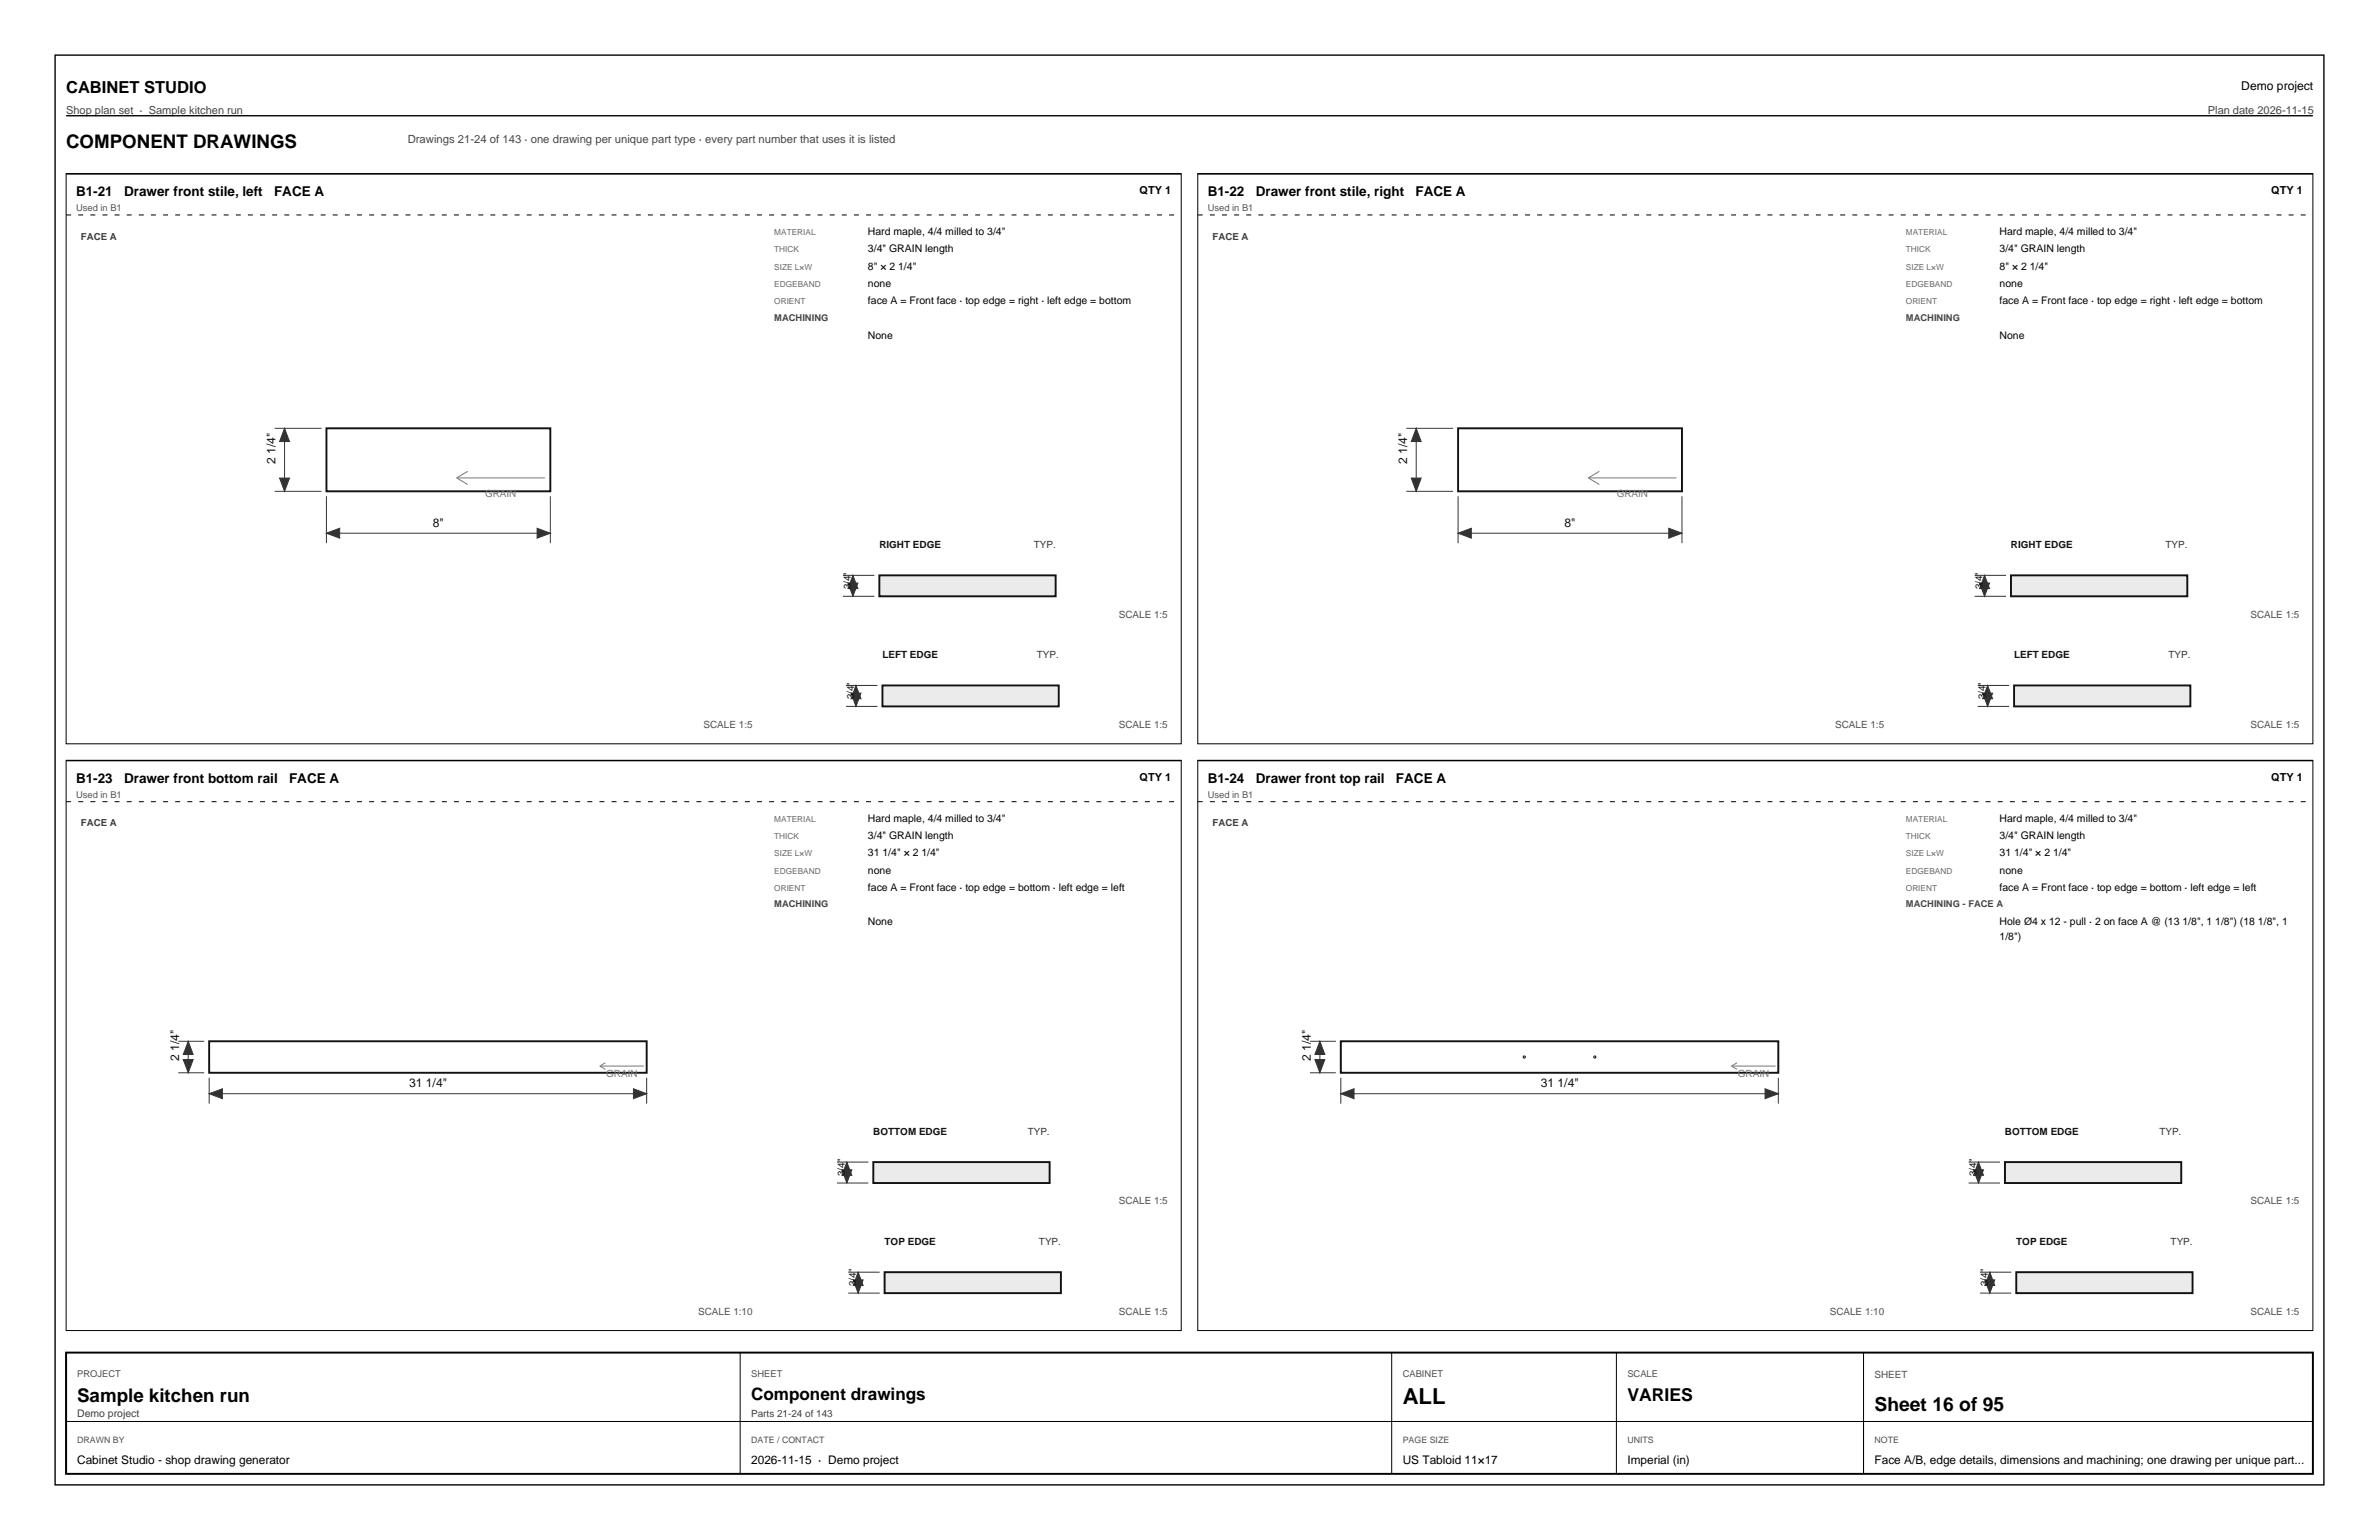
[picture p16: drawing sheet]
<svg xmlns="http://www.w3.org/2000/svg" width="432mm" height="279mm" viewBox="0 0 432 279" stroke-linecap="round" stroke-linejoin="round" font-family="sans-serif">
<defs><g id="words">
<text font-size="4" x="254.6" y="254.8">ALL</text>
<text font-size="3.5" x="340.2" y="256">Sheet 16 of 95</text>
<g font-size="3.4">
<text x="12" y="26.9">COMPONENT DRAWINGS</text>
<text x="14" y="254.3">Sample kitchen run</text>
</g>
<text font-size="3.2" x="295.4" y="254.1">VARIES</text>
<text font-size="3.1" x="136.3" y="254">Component drawings</text>
<text font-size="3" x="12" y="16.9">CABINET STUDIO</text>
<g font-size="2.5">
<text x="13.8" y="35.6">B1-21</text>
<text x="22.5" y="35.6">Drawer front stile, left</text>
<text x="49.7" y="35.6">FACE A</text>
<text x="219.2" y="35.6">B1-22</text>
<text x="227.9" y="35.6">Drawer front stile, right</text>
<text x="256.9" y="35.6">FACE A</text>
<text x="13.8" y="142">B1-23</text>
<text x="22.5" y="142">Drawer front bottom rail</text>
<text x="52.5" y="142">FACE A</text>
<text x="219.2" y="142">B1-24</text>
<text x="227.9" y="142">Drawer front top rail</text>
<text x="253.4" y="142">FACE A</text>
</g>
<text font-size="2.2" x="406.8" y="16.3">Demo project</text>
<g font-size="2.2" fill="#111">
<text x="50" y="84.2" transform="rotate(-90 50 84.2)">2 1/4&quot;</text>
<text x="255.4" y="84.2" transform="rotate(-90 255.4 84.2)">2 1/4&quot;</text>
<text x="78.6" y="95.5">8&quot;</text>
<text x="284" y="95.5">8&quot;</text>
<text x="32.5" y="192.5" transform="rotate(-90 32.5 192.5)">2 1/4&quot;</text>
<text x="74.2" y="197.2">31 1/4&quot;</text>
<text x="237.9" y="192.5" transform="rotate(-90 237.9 192.5)">2 1/4&quot;</text>
<text x="279.6" y="197.2">31 1/4&quot;</text>
</g>
<text font-size="2.1" fill="#464646" x="74" y="25.9">Drawings 21-24 of 143 · one drawing per unique part type · every part number that uses it is listed</text>
<g font-size="2.1">
<text x="14" y="265.6">Cabinet Studio - shop drawing generator</text>
<text x="136.3" y="265.6">2026-11-15 · Demo project</text>
<text x="254.6" y="265.6">US Tabloid 11×17</text>
<text x="295.4" y="265.6">Imperial (in)</text>
<text x="340.2" y="265.6">Face A/B, edge details, dimensions and machining; one drawing per unique part...</text>
</g>
<g font-size="2" fill="#464646">
<text x="12" y="20.7">Shop plan set · Sample kitchen run</text>
<text x="400.7" y="20.7">Plan date 2026-11-15</text>
</g>
<g font-size="2">
<text x="206.8" y="35.2">QTY 1</text>
<text x="412.2" y="35.2">QTY 1</text>
<text x="206.8" y="141.6">QTY 1</text>
<text x="412.2" y="141.6">QTY 1</text>
</g>
<g font-size="1.9">
<text x="157.5" y="42.6">Hard maple, 4/4 milled to 3/4&quot;</text>
<text x="157.5" y="45.8">3/4&quot; GRAIN length</text>
<text x="362.9" y="42.6">Hard maple, 4/4 milled to 3/4&quot;</text>
<text x="362.9" y="45.8">3/4&quot; GRAIN length</text>
<text x="157.5" y="48.9">8&quot; × 2 1/4&quot;</text>
<text x="157.5" y="52.1">none</text>
<text x="362.9" y="48.9">8&quot; × 2 1/4&quot;</text>
<text x="362.9" y="52.1">none</text>
<text x="157.5" y="55.2">face A = Front face · top edge = right · left edge = bottom</text>
<text x="362.9" y="55.2">face A = Front face · top edge = right · left edge = bottom</text>
<text x="157.5" y="61.4">None</text>
<text x="362.9" y="61.4">None</text>
<text x="157.5" y="149.1">Hard maple, 4/4 milled to 3/4&quot;</text>
<text x="362.9" y="149.1">Hard maple, 4/4 milled to 3/4&quot;</text>
<text x="157.5" y="152.2">3/4&quot; GRAIN length</text>
<text x="157.5" y="155.4">31 1/4&quot; × 2 1/4&quot;</text>
<text x="362.9" y="152.2">3/4&quot; GRAIN length</text>
<text x="362.9" y="155.4">31 1/4&quot; × 2 1/4&quot;</text>
<text x="157.5" y="158.5">none</text>
<text x="157.5" y="161.7">face A = Front face · top edge = bottom · left edge = left</text>
<text x="362.9" y="158.5">none</text>
<text x="362.9" y="161.7">face A = Front face · top edge = bottom · left edge = left</text>
<text x="157.5" y="167.9">None</text>
<text x="362.9" y="167.9">Hole Ø4 x 12 - pull · 2 on face A @ (13 1/8&quot;, 1 1/8&quot;) (18 1/8&quot;, 1</text>
<text x="362.9" y="170.5">1/8&quot;)</text>
</g>
<text font-size="1.9" fill="#404040" x="14" y="257.1">Demo project</text>
<g font-size="1.8" fill="#3c3c3c">
<text x="14.7" y="43.5">FACE A</text>
<text x="220.1" y="43.5">FACE A</text>
<text x="14.7" y="149.9">FACE A</text>
<text x="220.1" y="149.9">FACE A</text>
</g>
<g font-size="1.8" fill="#777">
<text x="88" y="90.1">GRAIN</text>
<text x="293.4" y="90.1">GRAIN</text>
<text x="110" y="195.4">GRAIN</text>
<text x="315.4" y="195.4">GRAIN</text>
</g>
<g font-size="1.8" fill="#111">
<text x="159.6" y="99.4">RIGHT EDGE</text>
<text x="365" y="99.4">RIGHT EDGE</text>
<text x="154.4" y="106.9" transform="rotate(-90 154.4 106.9)">3/4&quot;</text>
<text x="359.8" y="106.9" transform="rotate(-90 359.8 106.9)">3/4&quot;</text>
<text x="160.2" y="119.4">LEFT EDGE</text>
<text x="365.6" y="119.4">LEFT EDGE</text>
<text x="155" y="126.9" transform="rotate(-90 155 126.9)">3/4&quot;</text>
<text x="360.4" y="126.9" transform="rotate(-90 360.4 126.9)">3/4&quot;</text>
<text x="158.5" y="205.9">BOTTOM EDGE</text>
<text x="363.9" y="205.9">BOTTOM EDGE</text>
<text x="153.4" y="213.4" transform="rotate(-90 153.4 213.4)">3/4&quot;</text>
<text x="358.8" y="213.4" transform="rotate(-90 358.8 213.4)">3/4&quot;</text>
<text x="160.6" y="225.8">TOP EDGE</text>
<text x="366" y="225.8">TOP EDGE</text>
<text x="155.4" y="233.3" transform="rotate(-90 155.4 233.3)">3/4&quot;</text>
<text x="360.8" y="233.3" transform="rotate(-90 360.8 233.3)">3/4&quot;</text>
</g>
<g font-size="1.8" fill="#333">
<text x="187.6" y="99.4">TYP.</text>
<text x="393" y="99.4">TYP.</text>
<text x="188.2" y="119.4">TYP.</text>
<text x="393.6" y="119.4">TYP.</text>
<text x="186.5" y="205.9">TYP.</text>
<text x="391.9" y="205.9">TYP.</text>
<text x="188.6" y="225.8">TYP.</text>
<text x="394" y="225.8">TYP.</text>
</g>
<g font-size="1.8" fill="#505050">
<text x="203.1" y="112.1">SCALE 1:5</text>
<text x="408.5" y="112.1">SCALE 1:5</text>
<text x="127.7" y="132.1">SCALE 1:5</text>
<text x="203.1" y="132.1">SCALE 1:5</text>
<text x="333.1" y="132.1">SCALE 1:5</text>
<text x="408.5" y="132.1">SCALE 1:5</text>
<text x="203.1" y="218.5">SCALE 1:5</text>
<text x="408.5" y="218.5">SCALE 1:5</text>
<text x="126.7" y="238.5">SCALE 1:10</text>
<text x="203.1" y="238.5">SCALE 1:5</text>
<text x="332.1" y="238.5">SCALE 1:10</text>
<text x="408.5" y="238.5">SCALE 1:5</text>
<text x="340.2" y="249.9">SHEET</text>
</g>
<text font-size="1.8" fill="#404040" x="136.3" y="257">Parts 21-24 of 143</text>
<g font-size="1.7" fill="#555">
<text x="13.8" y="38.3">Used in B1</text>
<text x="219.2" y="38.3">Used in B1</text>
<text x="13.8" y="144.8">Used in B1</text>
<text x="219.2" y="144.8">Used in B1</text>
</g>
<g font-size="1.7" fill="#464646">
<text x="140.5" y="58.2">MACHINING</text>
<text x="345.9" y="58.2">MACHINING</text>
<text x="140.5" y="164.6">MACHINING</text>
<text x="345.9" y="164.6">MACHINING - FACE A</text>
</g>
<g font-size="1.7" fill="#505050">
<text x="14" y="249.8">PROJECT</text>
<text x="136.3" y="249.8">SHEET</text>
<text x="254.6" y="249.8">CABINET</text>
<text x="295.4" y="249.8">SCALE</text>
</g>
<g font-size="1.6" fill="#505050">
<text x="14" y="261.9">DRAWN BY</text>
<text x="136.3" y="261.9">DATE / CONTACT</text>
<text x="254.6" y="261.9">PAGE SIZE</text>
<text x="295.4" y="261.9">UNITS</text>
<text x="340.2" y="261.9">NOTE</text>
</g>
<g font-size="1.5" fill="#696969">
<text x="140.5" y="42.6">MATERIAL</text>
<text x="140.5" y="45.8">THICK</text>
<text x="345.9" y="42.6">MATERIAL</text>
<text x="345.9" y="45.8">THICK</text>
<text x="140.5" y="48.9">SIZE L×W</text>
<text x="140.5" y="52.1">EDGEBAND</text>
<text x="345.9" y="48.9">SIZE L×W</text>
<text x="345.9" y="52.1">EDGEBAND</text>
<text x="140.5" y="55.2">ORIENT</text>
<text x="345.9" y="55.2">ORIENT</text>
<text x="140.5" y="149.1">MATERIAL</text>
<text x="345.9" y="149.1">MATERIAL</text>
<text x="140.5" y="152.2">THICK</text>
<text x="140.5" y="155.4">SIZE L×W</text>
<text x="345.9" y="152.2">THICK</text>
<text x="345.9" y="155.4">SIZE L×W</text>
<text x="140.5" y="158.5">EDGEBAND</text>
<text x="140.5" y="161.7">ORIENT</text>
<text x="345.9" y="158.5">EDGEBAND</text>
<text x="345.9" y="161.7">ORIENT</text>
</g>
</g></defs>
<path d="M10 10h411.8v259.4h-411.8zM12 21h407.8M12 31.5h202.4" fill="none" stroke="#000" stroke-width=".25"/>
<path d="M12 31.5h202.4v103.4h-202.4z" fill="none" stroke="#000" stroke-width=".18"/>
<path d="M12 39h202.4" fill="none" stroke="#000" stroke-width=".18" stroke-dasharray=".9 1.3" stroke-linecap="butt"/>
<path d="M59.2 77.7h40.7v11.4h-40.7z" fill="none" stroke="#121212" stroke-width=".35"/>
<path d="M82.9 86.7h16M82.9 86.7l2 1.2M84.9 85.5l-2 1.2" fill="none" stroke="#787878" stroke-width=".18"/>
<path d="M59.2 90v8.5M59.2 96.7h40.7M99.9 90v8.5" fill="none" stroke="#333" stroke-width=".18"/>
<path d="M59.2 96.7l2.4-.9v1.8z" fill="#333"/>
<path d="M59.2 96.7l2.4-.9v1.8z" fill="none" stroke="#333" stroke-width=".18"/>
<path d="M97.5 95.8l2.4 .9-2.4 .9z" fill="#333"/>
<path d="M49.8 77.7h8.5M51.6 77.7v11.4M49.8 89.1h8.5M97.5 95.8l2.4 .9-2.4 .9z" fill="none" stroke="#333" stroke-width=".18"/>
<path d="M50.7 86.7h1.8l-.9 2.4z" fill="#333"/>
<path d="M50.7 86.7h1.8l-.9 2.4z" fill="none" stroke="#333" stroke-width=".18"/>
<path d="M51.6 77.7l.9 2.4h-1.8z" fill="#333"/>
<path d="M51.6 77.7l.9 2.4h-1.8z" fill="none" stroke="#333" stroke-width=".18"/>
<path d="M159.6 104.4h32v3.8h-32z" fill="#edebe3"/>
<path d="M159.6 104.4h32v3.8h-32z" fill="none" stroke="#121212" stroke-width=".35"/>
<path d="M153 108.2h5.7M153 104.4h5.7M154.8 104.4v3.8" fill="none" stroke="#333" stroke-width=".18"/>
<path d="M153.9 105.8h1.8l-.9 2.4z" fill="#333"/>
<path d="M153.9 105.8h1.8l-.9 2.4z" fill="none" stroke="#333" stroke-width=".18"/>
<path d="M154.8 104.4l.9 2.4h-1.8z" fill="#333"/>
<path d="M154.8 104.4l.9 2.4h-1.8z" fill="none" stroke="#333" stroke-width=".18"/>
<path d="M160.2 124.4h32v3.8h-32z" fill="#edebe3"/>
<path d="M160.2 124.4h32v3.8h-32z" fill="none" stroke="#121212" stroke-width=".35"/>
<path d="M153.6 128.2h5.7M153.6 124.4h5.7M155.4 124.4v3.8" fill="none" stroke="#333" stroke-width=".18"/>
<path d="M154.5 125.8h1.8l-.9 2.4z" fill="#333"/>
<path d="M154.5 125.8h1.8l-.9 2.4z" fill="none" stroke="#333" stroke-width=".18"/>
<path d="M155.4 124.4l.9 2.4h-1.8z" fill="#333"/>
<path d="M264.6 90v8.5M264.6 96.7h40.7M305.3 90v8.5M155.4 124.4l.9 2.4h-1.8z" fill="none" stroke="#333" stroke-width=".18"/>
<path d="M217.4 31.5h202.4v103.4h-202.4z" fill="none" stroke="#000" stroke-width=".18"/>
<path d="M217.4 31.5h202.4" fill="none" stroke="#000" stroke-width=".25"/>
<path d="M217.4 39h202.4" fill="none" stroke="#000" stroke-width=".18" stroke-dasharray=".9 1.3" stroke-linecap="butt"/>
<path d="M264.6 77.7h40.7v11.4h-40.7z" fill="none" stroke="#121212" stroke-width=".35"/>
<path d="M288.3 86.7h16M288.3 86.7l2 1.2M290.3 85.5l-2 1.2" fill="none" stroke="#787878" stroke-width=".18"/>
<path d="M264.6 96.7l2.4-.9v1.8z" fill="#333"/>
<path d="M264.6 96.7l2.4-.9v1.8z" fill="none" stroke="#333" stroke-width=".18"/>
<path d="M302.9 95.8l2.4 .9-2.4 .9z" fill="#333"/>
<path d="M255.2 77.7h8.5M257 77.7v11.4M255.2 89.1h8.5M302.9 95.8l2.4 .9-2.4 .9z" fill="none" stroke="#333" stroke-width=".18"/>
<path d="M256.1 86.7h1.8l-.9 2.4z" fill="#333"/>
<path d="M256.1 86.7h1.8l-.9 2.4z" fill="none" stroke="#333" stroke-width=".18"/>
<path d="M257 77.7l.9 2.4h-1.8z" fill="#333"/>
<path d="M257 77.7l.9 2.4h-1.8z" fill="none" stroke="#333" stroke-width=".18"/>
<path d="M365 104.4h32v3.8h-32z" fill="#edebe3"/>
<path d="M365 104.4h32v3.8h-32z" fill="none" stroke="#121212" stroke-width=".35"/>
<path d="M358.4 108.2h5.7M358.4 104.4h5.7M360.2 104.4v3.8" fill="none" stroke="#333" stroke-width=".18"/>
<path d="M359.3 105.8h1.8l-.9 2.4z" fill="#333"/>
<path d="M359.3 105.8h1.8l-.9 2.4z" fill="none" stroke="#333" stroke-width=".18"/>
<path d="M360.2 104.4l.9 2.4h-1.8z" fill="#333"/>
<path d="M360.2 104.4l.9 2.4h-1.8z" fill="none" stroke="#333" stroke-width=".18"/>
<path d="M365.6 124.4h32v3.8h-32z" fill="#edebe3"/>
<path d="M365.6 124.4h32v3.8h-32z" fill="none" stroke="#121212" stroke-width=".35"/>
<path d="M359 128.2h5.7M359 124.4h5.7M360.8 124.4v3.8" fill="none" stroke="#333" stroke-width=".18"/>
<path d="M359.9 125.8h1.8l-.9 2.4z" fill="#333"/>
<path d="M359.9 125.8h1.8l-.9 2.4z" fill="none" stroke="#333" stroke-width=".18"/>
<path d="M360.8 124.4l.9 2.4h-1.8z" fill="#333"/>
<path d="M360.8 124.4l.9 2.4h-1.8zM38 195.5v4.7M38 198.4h79.4M117.4 195.5v4.7" fill="none" stroke="#333" stroke-width=".18"/>
<path d="M12 137.9h202.4v103.5h-202.4z" fill="none" stroke="#000" stroke-width=".18"/>
<path d="M12 138h202.4" fill="none" stroke="#000" stroke-width=".25"/>
<path d="M12 145.5h202.4" fill="none" stroke="#000" stroke-width=".18" stroke-dasharray=".9 1.3" stroke-linecap="butt"/>
<path d="M38 188.9h79.4v5.7h-79.4z" fill="none" stroke="#121212" stroke-width=".35"/>
<path d="M108.9 193.4h8M108.9 193.4l1 .6M109.9 192.8l-1 .6" fill="none" stroke="#787878" stroke-width=".18"/>
<path d="M38 198.4l2.4-.9v1.8z" fill="#333"/>
<path d="M38 198.4l2.4-.9v1.8z" fill="none" stroke="#333" stroke-width=".18"/>
<path d="M115 197.5l2.4 .9-2.4 .9z" fill="#333"/>
<path d="M32.4 194.6h4.7M32.4 188.9h4.7M34.2 188.9v5.7M115 197.5l2.4 .9-2.4 .9z" fill="none" stroke="#333" stroke-width=".18"/>
<path d="M33.3 192.2h1.8l-.9 2.4z" fill="#333"/>
<path d="M33.3 192.2h1.8l-.9 2.4z" fill="none" stroke="#333" stroke-width=".18"/>
<path d="M34.2 188.9l.9 2.4h-1.8z" fill="#333"/>
<path d="M34.2 188.9l.9 2.4h-1.8z" fill="none" stroke="#333" stroke-width=".18"/>
<path d="M158.5 210.8h32v3.8h-32z" fill="#edebe3"/>
<path d="M158.5 210.8h32v3.8h-32z" fill="none" stroke="#121212" stroke-width=".35"/>
<path d="M151.9 214.6h5.7M151.9 210.8h5.7M153.7 210.8v3.8" fill="none" stroke="#333" stroke-width=".18"/>
<path d="M152.8 212.2h1.8l-.9 2.4z" fill="#333"/>
<path d="M152.8 212.2h1.8l-.9 2.4z" fill="none" stroke="#333" stroke-width=".18"/>
<path d="M153.7 210.8l.9 2.4h-1.8z" fill="#333"/>
<path d="M153.7 210.8l.9 2.4h-1.8z" fill="none" stroke="#333" stroke-width=".18"/>
<path d="M160.6 230.8h32v3.8h-32z" fill="#edebe3"/>
<path d="M160.6 230.8h32v3.8h-32z" fill="none" stroke="#121212" stroke-width=".35"/>
<path d="M154 234.6h5.7M154 230.8h5.7M155.8 230.8v3.8" fill="none" stroke="#333" stroke-width=".18"/>
<path d="M154.9 232.2h1.8l-.9 2.4z" fill="#333"/>
<path d="M154.9 232.2h1.8l-.9 2.4z" fill="none" stroke="#333" stroke-width=".18"/>
<path d="M155.8 230.8l.9 2.4h-1.8z" fill="#333"/>
<path d="M243.4 195.5v4.7M243.4 198.4h79.4M322.8 195.5v4.7M155.8 230.8l.9 2.4h-1.8z" fill="none" stroke="#333" stroke-width=".18"/>
<path d="M217.4 137.9h202.4v103.5h-202.4z" fill="none" stroke="#000" stroke-width=".18"/>
<path d="M217.4 138h202.4" fill="none" stroke="#000" stroke-width=".25"/>
<path d="M217.4 145.5h202.4" fill="none" stroke="#000" stroke-width=".18" stroke-dasharray=".9 1.3" stroke-linecap="butt"/>
<path d="M243.4 188.9h79.4v5.7h-79.4z" fill="none" stroke="#121212" stroke-width=".35"/>
<g fill="none" stroke="#121212" stroke-width=".18">
<circle cx="276.7" cy="191.8" r=".2"/>
<circle cx="289.5" cy="191.8" r=".2"/>
</g>
<path d="M314.3 193.4h8M314.3 193.4l1 .6M315.3 192.8l-1 .6" fill="none" stroke="#787878" stroke-width=".18"/>
<path d="M243.4 198.4l2.4-.9v1.8z" fill="#333"/>
<path d="M243.4 198.4l2.4-.9v1.8z" fill="none" stroke="#333" stroke-width=".18"/>
<path d="M320.4 197.5l2.4 .9-2.4 .9z" fill="#333"/>
<path d="M237.8 194.6h4.7M237.8 188.9h4.7M239.6 188.9v5.7M320.4 197.5l2.4 .9-2.4 .9z" fill="none" stroke="#333" stroke-width=".18"/>
<path d="M238.7 192.2h1.8l-.9 2.4z" fill="#333"/>
<path d="M238.7 192.2h1.8l-.9 2.4z" fill="none" stroke="#333" stroke-width=".18"/>
<path d="M239.6 188.9l.9 2.4h-1.8z" fill="#333"/>
<path d="M239.6 188.9l.9 2.4h-1.8z" fill="none" stroke="#333" stroke-width=".18"/>
<path d="M363.9 210.8h32v3.8h-32z" fill="#edebe3"/>
<path d="M363.9 210.8h32v3.8h-32z" fill="none" stroke="#121212" stroke-width=".35"/>
<path d="M357.3 214.6h5.7M357.3 210.8h5.7M359.1 210.8v3.8" fill="none" stroke="#333" stroke-width=".18"/>
<path d="M358.2 212.2h1.8l-.9 2.4z" fill="#333"/>
<path d="M358.2 212.2h1.8l-.9 2.4z" fill="none" stroke="#333" stroke-width=".18"/>
<path d="M359.1 210.8l.9 2.4h-1.8z" fill="#333"/>
<path d="M359.1 210.8l.9 2.4h-1.8z" fill="none" stroke="#333" stroke-width=".18"/>
<path d="M366 230.8h32v3.8h-32z" fill="#edebe3"/>
<path d="M366 230.8h32v3.8h-32z" fill="none" stroke="#121212" stroke-width=".35"/>
<path d="M359.4 234.6h5.7M359.4 230.8h5.7M361.2 230.8v3.8" fill="none" stroke="#333" stroke-width=".18"/>
<path d="M360.3 232.2h1.8l-.9 2.4z" fill="#333"/>
<path d="M360.3 232.2h1.8l-.9 2.4z" fill="none" stroke="#333" stroke-width=".18"/>
<path d="M361.2 230.8l.9 2.4h-1.8z" fill="#333"/>
<path d="M361.2 230.8l.9 2.4h-1.8z" fill="none" stroke="#333" stroke-width=".18"/>
<path d="M12 245.4h407.8v22h-407.8z" fill="none" stroke="#000" stroke-width=".35"/>
<path d="M12 245.4v22M12 257.9h407.8M134.3 245.4v22M252.6 245.4v22M293.4 245.4v22M338.2 245.4v22" fill="none" stroke="#000" stroke-width=".18"/>
<use href="#words"/>
</svg>
